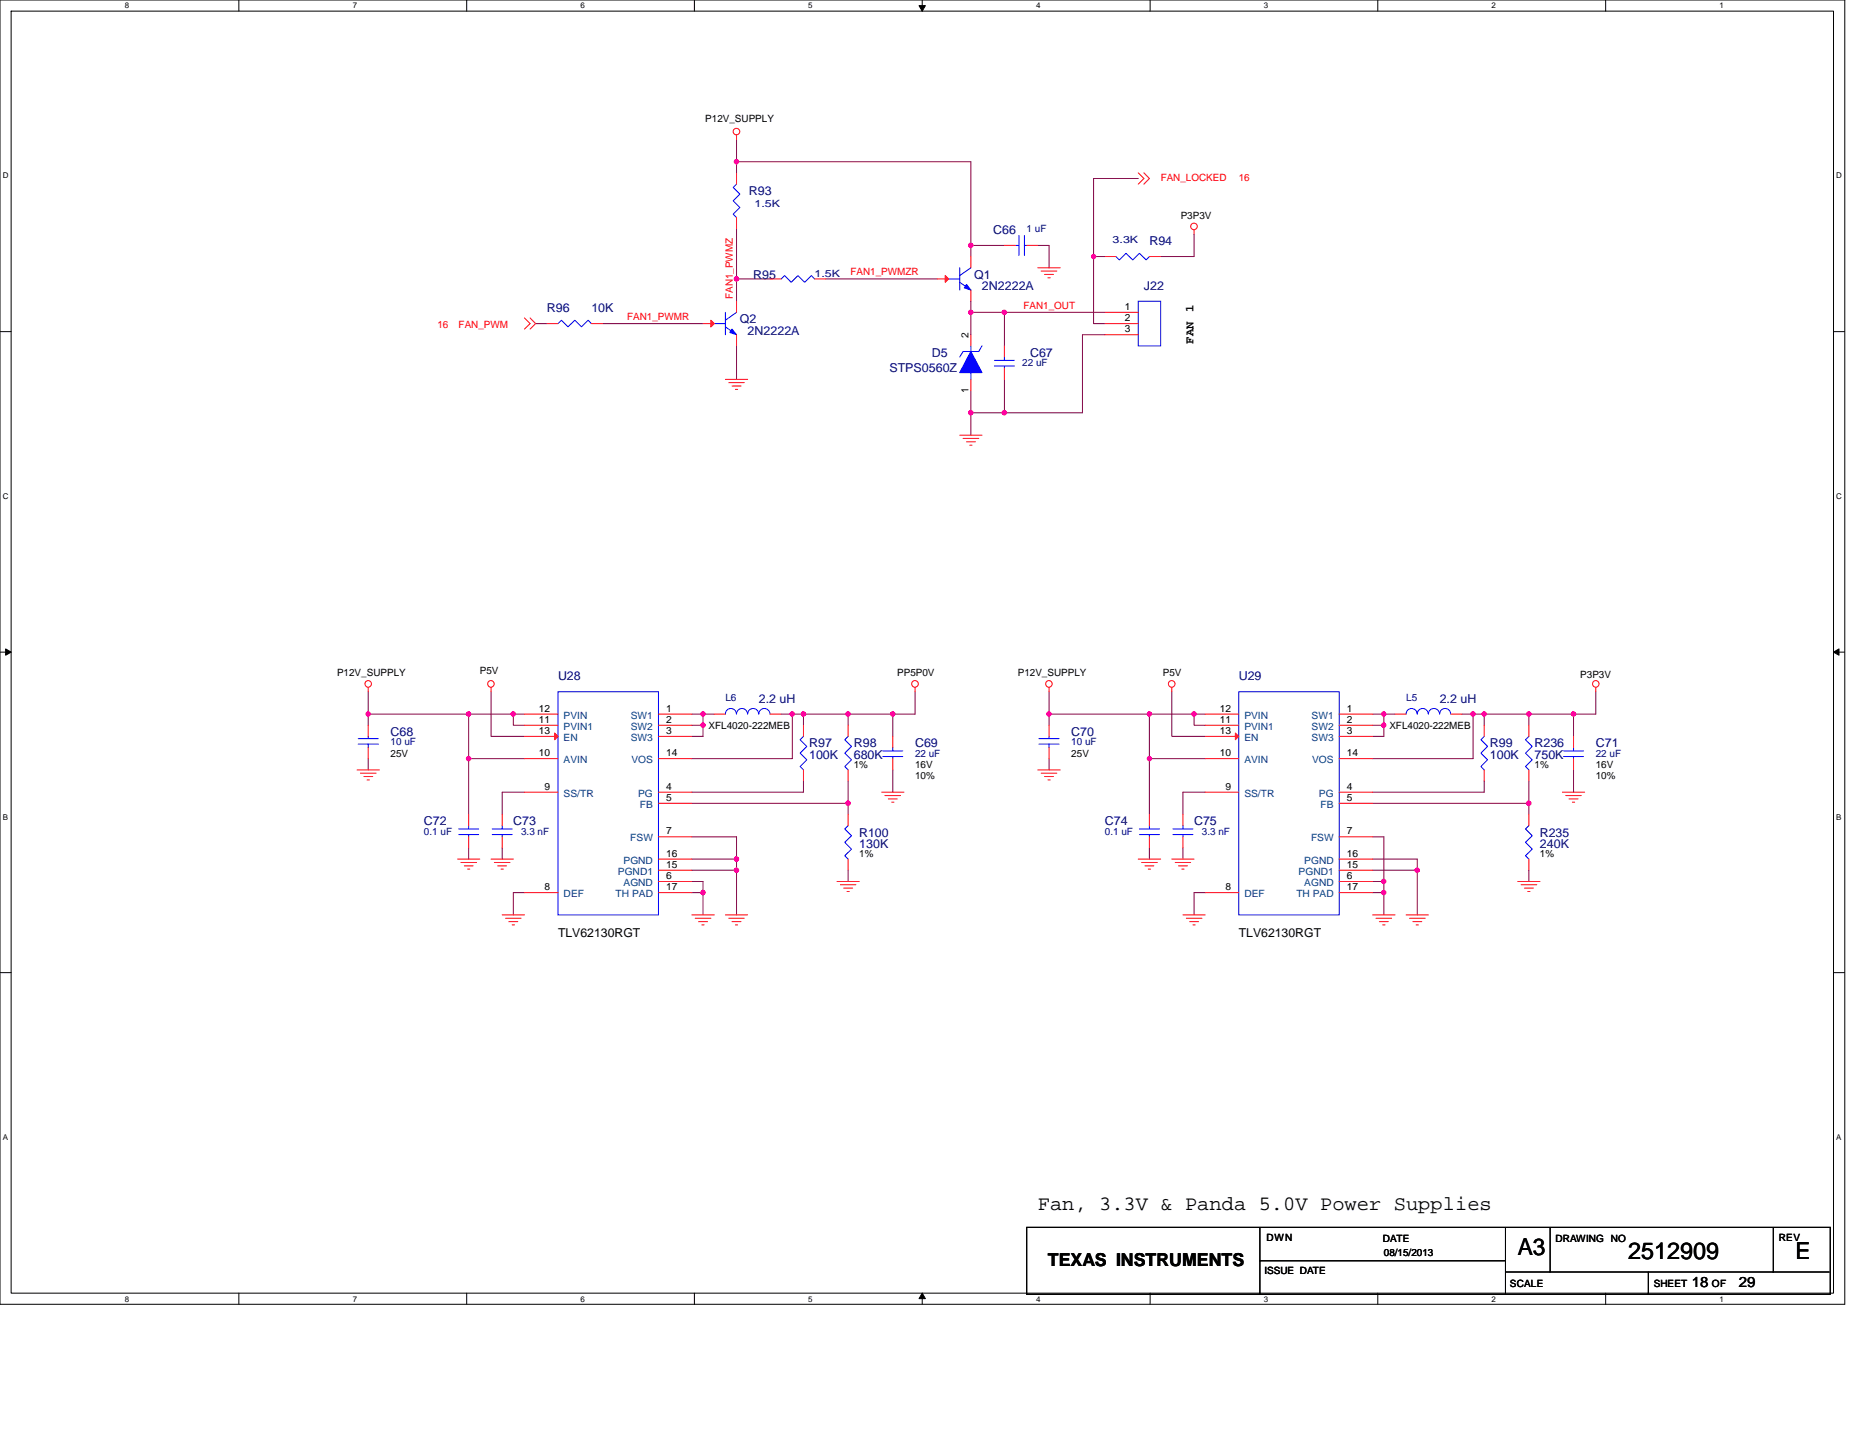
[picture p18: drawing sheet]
<svg xmlns="http://www.w3.org/2000/svg" width="279mm" height="216mm" viewBox="0 0 279 216" stroke-linecap="round" stroke-linejoin="round" font-family="sans-serif">
<defs><g id="words">
<g font-size="3.5">
<text x="228" y="188.6">A3</text>
<text x="244.6" y="189.2">2512909</text>
<text x="269.7" y="189.2">E</text>
</g>
<text font-size="3.1" x="155.9" y="181.8">Fan, 3.3V &amp; Panda 5.0V Power Supplies</text>
<text font-size="2.7" x="157.4" y="190.2">TEXAS INSTRUMENTS</text>
<g font-size="2.2">
<text x="254.1" y="193.4">18</text>
<text x="261.2" y="193.4">29</text>
</g>
<g font-size="1.8" fill="#000080">
<text x="112.5" y="29.3">R93</text>
<text x="149.2" y="35.2">C66</text>
<text x="113.2" y="41.9">R95</text>
<text x="146.3" y="41.9">Q1</text>
<text x="172.7" y="36.9">R94</text>
<text x="82.1" y="46.9">R96</text>
<text x="88.8" y="46.9">10K</text>
<text x="147.5" y="43.6">2N2222A</text>
<text x="171.8" y="43.6">J22</text>
<text x="111.1" y="48.6">Q2</text>
<text x="112.3" y="50.3">2N2222A</text>
<text x="140" y="53.6">D5</text>
<text x="154.7" y="53.6">C67</text>
<text x="133.6" y="56">STPS0560Z</text>
<text x="83.8" y="102.2">U28</text>
<text x="114" y="105.6">2.2 uH</text>
<text x="186.1" y="102.2">U29</text>
<text x="216.3" y="105.6">2.2 uH</text>
<text x="58.7" y="110.6">C68</text>
<text x="121.5" y="112.3">R97</text>
<text x="121.5" y="114">100K</text>
<text x="128.2" y="112.3">R98</text>
<text x="128.2" y="114">680K</text>
<text x="137.5" y="112.3">C69</text>
<text x="160.9" y="110.6">C70</text>
<text x="223.8" y="112.3">R99</text>
<text x="223.8" y="114">100K</text>
<text x="230.5" y="112.3">R236</text>
<text x="230.5" y="114">750K</text>
<text x="239.7" y="112.3">C71</text>
<text x="63.7" y="124">C72</text>
<text x="77.1" y="124">C73</text>
<text x="129.1" y="125.7">R100</text>
<text x="166" y="124">C74</text>
<text x="179.4" y="124">C75</text>
<text x="231.3" y="125.7">R235</text>
<text x="129.1" y="127.4">130K</text>
<text x="231.3" y="127.4">240K</text>
</g>
<g font-size="1.8">
<text x="179.3" y="46.9" transform="rotate(-90 179.3 46.9)">1</text>
<text x="179.3" y="51.6" transform="rotate(-90 179.3 51.6)">FAN</text>
<text x="83.8" y="140.8">TLV62130RGT</text>
<text x="186.1" y="140.8">TLV62130RGT</text>
</g>
<g font-size="1.5">
<text x="105.9" y="18.3">P12V_SUPPLY</text>
<text x="177.4" y="32.9">P3P3V</text>
<text x="169" y="46.6">1</text>
<text x="145.5" y="50.8" transform="rotate(-90 145.5 50.8)">2</text>
<text x="169" y="48.3">2</text>
<text x="169" y="49.9">3</text>
<text x="145.5" y="59" transform="rotate(-90 145.5 59)">1</text>
<text x="50.6" y="101.6">P12V_SUPPLY</text>
<text x="72.1" y="101.3">P5V</text>
<text x="134.8" y="101.6">PP5P0V</text>
<text x="152.9" y="101.6">P12V_SUPPLY</text>
<text x="174.7" y="101.6">P5V</text>
<text x="237.4" y="101.9">P3P3V</text>
<text x="81" y="106.9">12</text>
<text x="100.1" y="106.9">1</text>
<text x="183.2" y="106.9">12</text>
<text x="202.3" y="106.9">1</text>
<text x="58.7" y="113.7">25V</text>
<text x="81" y="113.6">10</text>
<text x="81" y="110.3">13</text>
<text x="81" y="108.6">11</text>
<text x="100.1" y="113.6">14</text>
<text x="100.1" y="108.6">2</text>
<text x="100.1" y="110.3">3</text>
<text x="106.4" y="109.5">XFL4020-222MEB</text>
<text x="160.9" y="113.7">25V</text>
<text x="183.2" y="113.6">10</text>
<text x="183.2" y="110.3">13</text>
<text x="183.2" y="108.6">11</text>
<text x="202.3" y="108.6">2</text>
<text x="202.3" y="110.3">3</text>
<text x="202.3" y="113.6">14</text>
<text x="208.7" y="109.5">XFL4020-222MEB</text>
<text x="81.8" y="118.7">9</text>
<text x="100.1" y="118.7">4</text>
<text x="128.2" y="115.3">1%</text>
<text x="137.5" y="115.3">16V</text>
<text x="137.5" y="117">10%</text>
<text x="184.1" y="118.7">9</text>
<text x="202.3" y="118.7">4</text>
<text x="230.5" y="115.3">1%</text>
<text x="239.7" y="115.3">16V</text>
<text x="239.7" y="117">10%</text>
<text x="100.1" y="125.4">7</text>
<text x="100.1" y="120.3">5</text>
<text x="202.3" y="125.4">7</text>
<text x="202.3" y="120.3">5</text>
<text x="100.1" y="128.7">16</text>
<text x="100.1" y="130.4">15</text>
<text x="129.1" y="128.8">1%</text>
<text x="202.3" y="128.7">16</text>
<text x="202.3" y="130.4">15</text>
<text x="231.3" y="128.8">1%</text>
<text x="81.8" y="133.8">8</text>
<text x="100.1" y="133.8">17</text>
<text x="100.1" y="132.1">6</text>
<text x="184.1" y="133.8">8</text>
<text x="202.3" y="133.8">17</text>
<text x="202.3" y="132.1">6</text>
<text x="189.9" y="191.5">ISSUE DATE</text>
<text x="190.3" y="186.4">DWN</text>
<text x="207.7" y="186.6">DATE</text>
<text x="207.9" y="188.8">08/15/2013</text>
<text x="233.7" y="186.6">DRAWING</text>
<text x="242" y="186.6">NO</text>
<text x="267.2" y="186.4">REV</text>
<text x="226.8" y="193.3">SCALE</text>
<text x="248.4" y="193.3">SHEET</text>
<text x="257.2" y="193.3">OF</text>
</g>
<g font-size="1.5" fill="#f00">
<text x="174.3" y="27.2">FAN_LOCKED</text>
<text x="186.1" y="27.2">16</text>
<text x="127.7" y="41.4">FAN1_PWMZR</text>
<text x="110.1" y="44.9" transform="rotate(-90 110.1 44.9)">FAN1_PWMZ</text>
<text x="153.7" y="46.4">FAN1_OUT</text>
<text x="65.7" y="49.3">16</text>
<text x="68.9" y="49.3">FAN_PWM</text>
<text x="94.2" y="48.1">FAN1_PWMR</text>
</g>
<g font-size="1.5" fill="#000080">
<text x="113.3" y="31">1.5K</text>
<text x="154.2" y="34.9">1 uF</text>
<text x="122.4" y="41.6">1.5K</text>
<text x="167.1" y="36.6">3.3K</text>
<text x="153.6" y="55">22 uF</text>
<text x="109" y="105.3">L6</text>
<text x="211.2" y="105.3">L5</text>
<text x="58.7" y="112">10 uF</text>
<text x="137.5" y="113.7">22 uF</text>
<text x="160.9" y="112">10 uF</text>
<text x="239.7" y="113.7">22 uF</text>
<text x="63.7" y="125.4">0.1 uF</text>
<text x="78.3" y="125.4">3.3 nF</text>
<text x="166" y="125.4">0.1 uF</text>
<text x="180.6" y="125.4">3.3 nF</text>
</g>
<g font-size="1.5" fill="#004080">
<text x="84.7" y="108">PVIN</text>
<text x="94.8" y="108">SW1</text>
<text x="186.9" y="108">PVIN</text>
<text x="197" y="108">SW1</text>
<text x="84.7" y="111.3">EN</text>
<text x="84.7" y="109.6">PVIN1</text>
<text x="94.8" y="109.6">SW2</text>
<text x="94.8" y="111.3">SW3</text>
<text x="186.9" y="111.3">EN</text>
<text x="186.9" y="109.6">PVIN1</text>
<text x="197" y="109.6">SW2</text>
<text x="197" y="111.3">SW3</text>
<text x="84.7" y="114.7">AVIN</text>
<text x="84.7" y="119.7">SS/TR</text>
<text x="94.8" y="114.7">VOS</text>
<text x="95.9" y="119.7">PG</text>
<text x="186.9" y="114.7">AVIN</text>
<text x="186.9" y="119.7">SS/TR</text>
<text x="197.1" y="114.7">VOS</text>
<text x="198.1" y="119.7">PG</text>
<text x="96.1" y="121.4">FB</text>
<text x="198.4" y="121.4">FB</text>
<text x="92.8" y="131.4">PGND1</text>
<text x="93.7" y="129.8">PGND</text>
<text x="94.7" y="126.4">FSW</text>
<text x="195.1" y="131.4">PGND1</text>
<text x="195.9" y="129.8">PGND</text>
<text x="196.9" y="126.4">FSW</text>
<text x="84.7" y="134.8">DEF</text>
<text x="92.5" y="134.8">TH PAD</text>
<text x="93.7" y="133.1">AGND</text>
<text x="186.9" y="134.8">DEF</text>
<text x="194.7" y="134.8">TH PAD</text>
<text x="195.9" y="133.1">AGND</text>
</g>
<g font-size="1.2">
<text x="18.8" y="1.3">8</text>
<text x="53" y="1.3">7</text>
<text x="87.2" y="1.3">6</text>
<text x="121.4" y="1.3">5</text>
<text x="155.6" y="1.3">4</text>
<text x="189.9" y="1.3">3</text>
<text x="224.1" y="1.3">2</text>
<text x="258.3" y="1.3">1</text>
<text x=".4" y="26.8">D</text>
<text x="275.8" y="26.8">D</text>
<text x=".4" y="75">C</text>
<text x="275.8" y="75">C</text>
<text x=".4" y="123.1">B</text>
<text x="275.8" y="123.1">B</text>
<text x=".4" y="171.3">A</text>
<text x="275.8" y="171.3">A</text>
<text x="18.8" y="195.6">8</text>
<text x="53" y="195.6">7</text>
<text x="87.2" y="195.6">6</text>
<text x="121.4" y="195.6">5</text>
<text x="155.6" y="195.6">4</text>
<text x="189.9" y="195.6">3</text>
<text x="224.1" y="195.6">2</text>
<text x="258.3" y="195.6">1</text>
</g>
</g></defs>
<path d="M0 0h277.1v196h-277.1zM1.7 1.7h273.7v192.6h-273.7z" fill="none" stroke="#000" stroke-width=".15"/>
<g fill="#fff">
<path d="M18.8 .2h.6v1.3h-.6z"/>
<path d="M18.8 194.5h.6v1.3h-.6z"/>
</g>
<path d="M35.9 0v1.7M35.9 194.3v1.7" fill="none" stroke="#000" stroke-width=".15"/>
<g fill="#fff">
<path d="M53 .2h.6v1.3h-.6z"/>
<path d="M53 194.5h.6v1.3h-.6z"/>
</g>
<path d="M70.1 0v1.7M70.1 194.3v1.7" fill="none" stroke="#000" stroke-width=".15"/>
<g fill="#fff">
<path d="M87.2 .2h.7v1.3h-.7z"/>
<path d="M87.2 194.5h.7v1.3h-.7z"/>
</g>
<path d="M104.3 0v1.7M104.3 194.3v1.7" fill="none" stroke="#000" stroke-width=".15"/>
<g fill="#fff">
<path d="M121.4 .2h.7v1.3h-.7z"/>
<path d="M121.4 194.5h.7v1.3h-.7z"/>
</g>
<path d="M138.5 0v1.7M138.5 194.3v1.7" fill="none" stroke="#000" stroke-width=".15"/>
<path d="M138 .8h1l-.5 .9zM138.5 194.3l.5 .8h-1z" fill="#000" stroke="#000" stroke-width=".15"/>
<g fill="#fff">
<path d="M155.6 .2h.7v1.3h-.7z"/>
<path d="M155.6 194.5h.7v1.3h-.7z"/>
</g>
<path d="M172.8 0v1.7M172.8 194.3v1.7" fill="none" stroke="#000" stroke-width=".15"/>
<g fill="#fff">
<path d="M189.9 .2h.6v1.3h-.6z"/>
<path d="M189.9 194.5h.6v1.3h-.6z"/>
</g>
<path d="M207 0v1.7M207 194.3v1.7" fill="none" stroke="#000" stroke-width=".15"/>
<g fill="#fff">
<path d="M224.1 .2h.6v1.3h-.6z"/>
<path d="M224.1 194.5h.6v1.3h-.6z"/>
</g>
<path d="M241.2 0v1.7M241.2 194.3v1.7" fill="none" stroke="#000" stroke-width=".15"/>
<g fill="#fff">
<path d="M258.3 .2h.7v1.3h-.7z"/>
<path d="M258.3 194.5h.7v1.3h-.7z"/>
<path d="M.4 25.7h.9v1.4h-.9z"/>
<path d="M275.8 25.7h.9v1.4h-.9z"/>
<path d="M.4 73.9h.9v1.3h-.9z"/>
<path d="M275.8 73.9h.9v1.3h-.9z"/>
</g>
<path d="M0 49.8h1.7M275.4 49.8h1.7" fill="none" stroke="#000" stroke-width=".15"/>
<g fill="#fff">
<path d="M.4 122h.8v1.4h-.8z"/>
<path d="M275.8 122h.8v1.4h-.8z"/>
</g>
<path d="M0 98h1.7M275.4 98h1.7" fill="none" stroke="#000" stroke-width=".15"/>
<path d="M.8 97.5l.9 .5-.9 .4zM275.4 98l.8-.5v.9z" fill="#000" stroke="#000" stroke-width=".15"/>
<g fill="#fff">
<path d="M.4 170.2h.8v1.3h-.8z"/>
<path d="M275.8 170.2h.8v1.3h-.8z"/>
</g>
<path d="M0 146.1h1.7M275.4 146.1h1.7M154.2 184.4h120.7v10.1h-120.7zM189.3 184.4v10.1M189.3 189.4h36.8M226.1 184.4v10.1M226.1 191.1h6.8M232.9 184.4v6.7h41.9M247.6 191.1v3.4M266.4 184.4v6.7" fill="none" stroke="#000" stroke-width=".15"/>
<g fill="none" stroke="#800040" stroke-width=".15">
<path d="M110.6 24.3h35.2v12.6M110.6 24.3v1.7M110.6 34.4v7.5M110.6 21v3.3M145.8 36.9h5.1M145.8 36.9v1.6M155.9 36.9h1.7v3.3M164.3 38.5v10.1h1.7M164.3 38.5h1.7M171 26.8h-6.7v11.7M179.4 35.2v3.3h-5.1M80.5 48.6h1.6"/>
<path d="M90.5 48.6h15.1M110.6 41.9h5.1M110.6 41.9v3.4M110.6 52v5M124.1 41.9h16.7M145.8 58.7v3.3M145.8 46.9v3.4M145.8 45.3v1.6M145.8 46.9h5.1M150.9 46.9v5.1M150.9 57v5M150.9 46.9h15.1"/>
<path d="M166 50.3h-3.4v11.7h-11.7M145.8 62v3.4M145.8 62h5.1M55.3 107.3v1.7M55.3 114v1.7M55.3 103.9v3.4M55.3 107.3h15.1v6.7M70.4 114v8.4M70.4 107.3h6.7M70.4 114h8.4M73.8 103.9v6.7h5M77.1 107.3h1.7"/>
<path d="M77.1 107.3v1.7h1.7M78.8 119h-3.4v3.4M103.9 107.3h1.7M103.9 109h1.7M105.6 109v1.6h-1.7M105.6 107.3h1.7M105.6 107.3v1.7M117.3 107.3h1.7M119 107.3h1.7v1.7M119 107.3v6.7h-15.1M120.7 117.3v1.7h-16.8M120.7 107.3h6.7"/>
<path d="M127.4 117.3v3.4M127.4 107.3v1.7M127.4 107.3h6.7M134.1 115.7v3.3M134.1 107.3v3.3M137.5 103.9v3.4h-3.4M157.6 107.3v1.7M157.6 114v1.7M157.6 103.9v3.4M157.6 107.3h15.1v6.7M172.7 114v8.4M172.7 114h8.3"/>
<path d="M172.7 107.3h6.7M176 103.9v6.7h5M179.4 107.3h1.6M179.4 107.3v1.7h1.6M181 119h-3.3v3.4M206.2 107.3h1.7M206.2 109h1.7M207.9 107.3h1.6M207.9 109v1.6h-1.7M207.9 107.3v1.7M219.6 107.3h1.7M221.3 107.3h1.6v1.7"/>
<path d="M221.3 107.3v6.7h-15.1M222.9 117.3v1.7h-16.7M222.9 107.3h6.8M229.7 117.3v3.4M229.7 107.3v1.7M229.7 107.3h6.7M236.4 115.7v3.3M236.4 107.3v3.3M239.7 103.9v3.4h-3.3M70.4 127.4v1.7M75.4 127.4v1.7M78.8 134.1h-1.7v3.4"/>
<path d="M103.9 120.7h23.5M103.9 129.1h6.7M103.9 130.7h6.7v6.8M103.9 125.7h6.7v3.4M103.9 132.4h1.7v1.7M103.9 134.1h1.7M105.6 134.1v3.4M110.6 129.1v1.6M127.4 120.7v1.7M127.4 130.7v1.7M172.7 127.4v1.7M177.7 127.4v1.7"/>
<path d="M181 134.1h-1.6v3.4M206.2 120.7h23.5M206.2 125.7h1.7v6.7M206.2 129.1h6.7v1.6M206.2 130.7h6.7v6.8M206.2 132.4h1.7M206.2 134.1h1.7M207.9 132.4v1.7M207.9 134.1v3.4M229.7 120.7v1.7M229.7 130.7v1.7"/>
</g>
<g fill="#f0f" stroke="#f0f" stroke-width=".15">
<circle cx="150.9" cy="46.9" r=".33"/>
<circle cx="145.8" cy="46.9" r=".33"/>
<circle cx="150.9" cy="62" r=".33"/>
<circle cx="145.8" cy="62" r=".33"/>
<circle cx="110.6" cy="41.9" r=".33"/>
<circle cx="145.8" cy="36.9" r=".33"/>
<circle cx="110.6" cy="24.3" r=".33"/>
<circle cx="164.3" cy="38.5" r=".32"/>
<circle cx="77.1" cy="107.3" r=".33"/>
<circle cx="70.4" cy="107.3" r=".33"/>
<circle cx="70.4" cy="114" r=".33"/>
<circle cx="55.3" cy="107.3" r=".32"/>
<circle cx="134.1" cy="107.3" r=".33"/>
<circle cx="127.4" cy="120.7" r=".33"/>
<circle cx="110.6" cy="129.1" r=".33"/>
<circle cx="110.6" cy="130.7" r=".33"/>
<circle cx="105.6" cy="134.1" r=".32"/>
<circle cx="105.6" cy="109" r=".32"/>
<circle cx="105.6" cy="107.3" r=".32"/>
<circle cx="119" cy="107.3" r=".33"/>
<circle cx="207.9" cy="132.4" r=".32"/>
<circle cx="236.4" cy="107.3" r=".33"/>
<circle cx="229.6" cy="107.3" r=".33"/>
<circle cx="212.9" cy="130.7" r=".33"/>
<circle cx="207.8" cy="134.1" r=".32"/>
<circle cx="207.8" cy="109" r=".32"/>
<circle cx="207.9" cy="107.3" r=".32"/>
<circle cx="221.3" cy="107.3" r=".33"/>
<circle cx="179.4" cy="107.3" r=".33"/>
<circle cx="172.7" cy="107.3" r=".32"/>
<circle cx="172.7" cy="114" r=".32"/>
<circle cx="157.6" cy="107.3" r=".32"/>
<circle cx="229.6" cy="120.7" r=".33"/>
<circle cx="127.4" cy="107.3" r=".33"/>
<circle cx="120.7" cy="107.3" r=".33"/>
<circle cx="222.9" cy="107.3" r=".32"/>
</g>
<g fill="none" stroke="#f00" stroke-width=".15">
<path d="M110.6 20.3v.7M110.6 32.7v1.7M110.6 26v1.7M145.8 38.5v1.7M150.9 36.9h1.6M154.2 36.9h1.7M166 38.5h1.6M171 26l.8 .8-.8 .9M171.8 26l.9 .8-.9 .9M172.7 38.5h1.6M179.4 34.5v.7M78.8 47.8l.8 .8-.8 .8"/>
<path d="M79.6 47.8l.9 .8-.9 .8M82.1 48.6h1.7M88.8 48.6h1.7M105.6 48.6h1.7M109 57h3.3M109.5 57.5h2.3M110 58h1.3M110.5 58.5h.3M110.6 45.3v1.6M110.6 50.3v1.7M115.7 41.9h1.6M122.4 41.9h1.7"/>
<path d="M140.8 41.9h1.7M145.8 43.6v1.7M145.8 57v1.7M145.8 50.3v1.7M150.9 55.3v1.7M150.9 52v1.6M155.9 40.2h3.4M156.4 40.7h2.3M156.9 41.2h1.3M157.4 41.7h.4M166 46.9h5M166 48.6h5"/>
<path d="M166 50.3h5M144.2 65.4h3.3M144.7 65.9h2.3M145.2 66.4h1.3M145.7 66.9h.3M53.6 115.7h3.4M54.1 116.2h2.4M54.7 116.7h1.3M55.1 117.2h.4M55.3 103.3v.6M55.3 109v1.6M55.3 112.3v1.7"/>
<path d="M73.8 103.3v.6M78.8 107.3h5M78.8 114h5M78.8 110.6h5M78.8 119h5M78.8 109h5M98.9 119h5M98.9 107.3h5M98.9 109h5M98.9 110.6h5M98.9 114h5M107.3 107.3h1.7"/>
<path d="M115.7 107.3h1.6M120.7 115.7v1.6M120.7 109v1.6M127.4 115.7v1.6M127.4 109v1.6M132.4 119h3.4M132.9 119.5h2.4M134.1 114v1.7M134.1 110.6v1.7M137.5 103.3v.6M155.9 115.7h3.4M156.4 116.2h2.3"/>
<path d="M156.9 116.7h1.3M157.4 117.2h.4M157.6 103.3v.6M157.6 109v1.6M157.6 112.3v1.7M176 103.3v.6M181 107.3h5.1M181 114h5.1M181 110.6h5.1M181 119h5.1M181 109h5.1M201.2 119h5"/>
<path d="M201.2 107.3h5M201.2 109h5M201.2 110.6h5M201.2 114h5M209.5 107.3h1.7M217.9 107.3h1.7M222.9 115.7v1.6M222.9 109v1.6M229.7 115.7v1.6M229.7 109v1.6M234.7 119h3.3M235.2 119.5h2.3"/>
<path d="M236.4 114v1.7M236.4 110.6v1.7M239.7 103.3v.6M68.7 129.1h3.4M69.2 129.6h2.4M69.7 130.1h1.4M70.2 130.6h.4M70.4 125.7v1.7M70.4 122.4v1.7M73.8 129.1h3.3M74.3 129.6h2.3M74.8 130.1h1.3"/>
<path d="M75.3 130.6h.3M75.4 137.5h3.4M75.4 125.7v1.7M75.4 122.4v1.7M75.9 138h2.4M76.4 138.5h1.4M76.9 139h.4M78.8 134.1h5M98.9 120.7h5M98.9 129.1h5M98.9 130.7h5M98.9 134.1h5"/>
<path d="M98.9 125.7h5M98.9 132.4h5M103.9 137.5h3.4M104.4 138h2.4M104.9 138.5h1.4M105.4 139h.4M109 137.5h3.3M109.5 138h2.3M110 138.5h1.3M110.5 139h.3M125.7 132.4h3.4M126.2 132.9h2.4"/>
<path d="M126.7 133.4h1.4M127.2 133.9h.4M127.4 129.1v1.6M127.4 122.4v1.7M133.4 120h1.4M133.9 120.5h.4M171 129.1h3.3M171.5 129.6h2.3M172 130.1h1.3M172.5 130.6h.3M172.7 125.7v1.7M172.7 122.4v1.7"/>
<path d="M176 129.1h3.4M176.5 129.6h2.4M177 130.1h1.4M177.5 130.6h.4M177.7 137.5h3.3M177.7 125.7v1.7M177.7 122.4v1.7M178.2 138h2.4M178.7 138.5h1.3M179.2 139h.3M181 134.1h5.1M201.2 120.7h5"/>
<path d="M201.2 129.1h5M201.2 130.7h5M201.2 134.1h5M201.2 125.7h5M201.2 132.4h5M206.2 137.5h3.4M206.7 138h2.3M207.2 138.5h1.3M207.7 139h.3M211.2 137.5h3.4M211.7 138h2.4M212.2 138.5h1.4"/>
<path d="M212.7 139h.4M228 132.4h3.3M228.5 132.9h2.3M229 133.4h1.3M229.5 133.9h.3M229.7 129.1v1.6M229.7 122.4v1.7M235.7 120h1.3M236.2 120.5h.3"/>
<circle cx="110.6" cy="19.8" r=".49"/>
<circle cx="179.4" cy="34" r=".49"/>
<circle cx="55.3" cy="102.8" r=".49"/>
<circle cx="73.7" cy="102.8" r=".49"/>
<circle cx="137.4" cy="102.8" r=".5"/>
<circle cx="157.6" cy="102.8" r=".49"/>
<circle cx="176" cy="102.8" r=".5"/>
<circle cx="239.7" cy="102.8" r=".49"/>
</g>
<g fill="none" stroke="#00f" stroke-width=".15">
<path d="M110.6 27.7l-.5 .5 1 1-1 1 1 1-1 1 .5 .5M152.5 36.9h.6M153.1 35.4v3M153.9 36.9h.3M153.9 35.4v3M167.6 38.5l.5 .6 1-1 1.1 1 1-1 1 1 .5-.6M83.8 48.6l.5-.5 1 1 1-1 1 1 1-1 .5 .5M107.3 48.6h1.7M109 49.1l1.6 1.2M109 46.9v3.4M110.6 46.9l-1.6 1.2M117.3 41.9l.6-.5 1 1 1-1 1 1 1-1 .5 .5"/>
<path d="M142.5 41.9h1.7M144.2 42.4l1.6 1.2M144.2 40.2v3.4M145.8 40.2l-1.6 1.2M145.8 52v.8M145.8 56v1M146.7 52.8h.3M147.5 52l-.5 .8h-2.3l-.5 .8M149.4 54.1h3M149.4 55h3M150.9 55v.3M150.9 53.6v.5"/>
<path d="M171 45.3h3.3v6.7h-3.3zM53.8 111.8h3M53.8 111h3M55.3 110.6v.4M55.3 111.8v.5M83.8 103.9h15.1v33.6h-15.1zM112.3 107.3a.84 .84 0 0 0-.8-.9 .84 .84 0 0 0-.9 .9 .83 .83 0 0 0-.8-.9 .83 .83 0 0 0-.8 .9M115.7 107.3a.85 .85 0 0 0-.9-.9 .85 .85 0 0 0-.8 .9 .83 .83 0 0 0-.9-.9 .83 .83 0 0 0-.8 .9M120.7 110.6l-.5 .5 1 1-1 1.1 1 1-1 1 .5 .5M127.4 110.6l-.5 .5 1 1-1 1.1 1 1-1 1 .5 .5M132.6 112.8h3M132.6 113.7h3"/>
<path d="M134.1 113.7v.3M134.1 112.3v.5M156.1 111.8h3M156.1 111h3M157.6 110.6v.4M157.6 111.8v.5M186.1 103.9h15.1v33.6h-15.1zM212.9 107.3a.83 .83 0 0 0-.9-.9 .83 .83 0 0 0-.8 .9M214.5 107.3a.83 .83 0 0 0-.8-.9 .83 .83 0 0 0-.8 .9M216.2 107.3a.84 .84 0 0 0-.8-.9 .84 .84 0 0 0-.8 .9M217.9 107.3a.83 .83 0 0 0-.8-.9 .83 .83 0 0 0-.8 .9M222.9 110.6l-.4 .5 1 1-1 1.1 1 1-1 1 .4 .5"/>
<path d="M229.7 110.6l-.5 .5 1 1-1 1.1 1 1-1 1 .5 .5M234.9 112.8h3M234.9 113.7h3M236.4 113.7v.3M236.4 112.3v.5M68.9 124.5h3M68.9 125.4h3M70.4 125.4v.3M70.4 124.1v.4M73.9 124.5h3M73.9 125.4h3M75.4 125.4v.3"/>
<path d="M75.4 124.1v.4M127.4 124.1l-.5 .4 1 1.1-1 1 1 1-1 1 .5 .5M171.2 124.5h3M171.2 125.4h3M172.7 125.4v.3M172.7 124.1v.4M176.2 124.5h3M176.2 125.4h3M177.7 125.4v.3M177.7 124.1v.4M229.7 124.1l-.5 .4 1 1.1-1 1 1 1-1 1 .5 .5"/>
</g>
<g fill="#f00" stroke="#f00" stroke-width=".15">
<path d="M185.6 110.1l.5 .5-.5 .5z"/>
<path d="M142 41.4l.5 .5-.5 .5z"/>
<path d="M83.3 110.1l.5 .5-.5 .5z"/>
<path d="M106.8 48.1l.5 .5-.5 .5z"/>
</g>
<g fill="#00f" stroke="#00f" stroke-width=".15">
<path d="M145.2 42.7l.6 .9-1-.4z" fill-rule="evenodd"/>
<path d="M145.8 52.8l1.7 3.2h-3.3z" fill-rule="evenodd"/>
<path d="M110 49.4l.6 .9-1-.3z" fill-rule="evenodd"/>
</g>
<use href="#words"/>
</svg>
